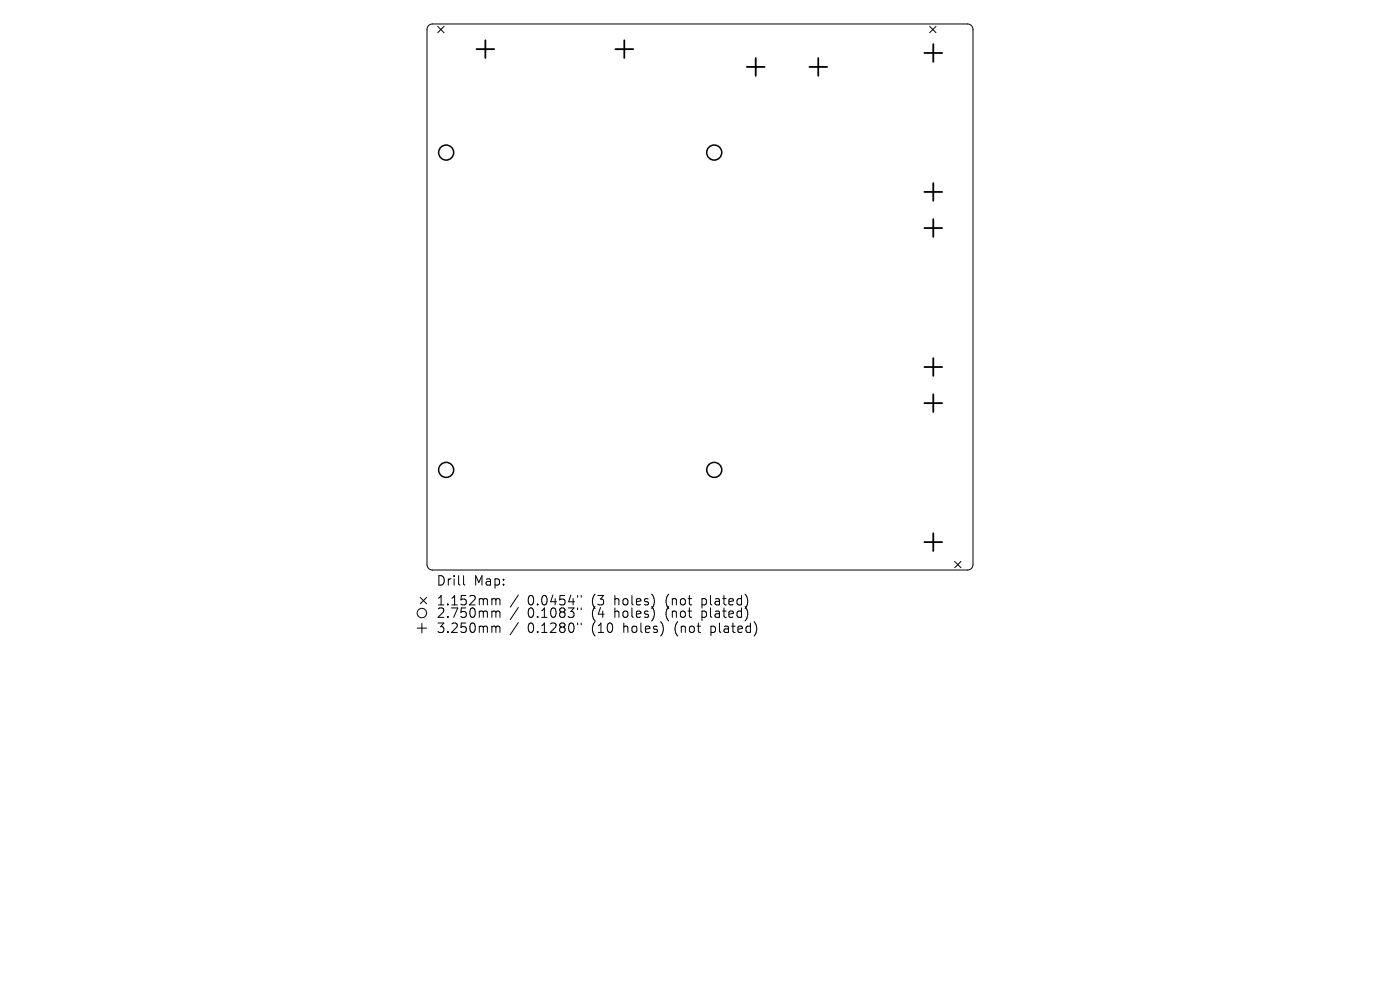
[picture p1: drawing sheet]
<svg xmlns="http://www.w3.org/2000/svg" width="297mm" height="210mm" viewBox="0 0 297 210" stroke-linecap="round" stroke-linejoin="round" font-family="sans-serif">
<defs><g id="words">
<g font-size="2.8">
<text x="92.5" y="124.5">Drill</text>
<text x="100.5" y="124.5">Map:</text>
<text x="92.5" y="128.7">1.152mm</text>
<text x="92.5" y="131.3">2.750mm</text>
<text x="111.9" y="128.7">0.0454&quot;</text>
<text x="111.9" y="131.3">0.1083&quot;</text>
<text x="125.7" y="128.7">(3</text>
<text x="125.7" y="131.3">(4</text>
<text x="130.6" y="128.7">holes)</text>
<text x="130.6" y="131.3">holes)</text>
<text x="141.7" y="128.7">(not</text>
<text x="141.7" y="131.3">(not</text>
<text x="149.5" y="128.7">plated)</text>
<text x="149.5" y="131.3">plated)</text>
<text x="92.5" y="134.5">3.250mm</text>
<text x="111.9" y="134.5">0.1280&quot;</text>
<text x="125.7" y="134.5">(10</text>
<text x="132.5" y="134.5">holes)</text>
<text x="143.6" y="134.5">(not</text>
<text x="151.4" y="134.5">plated)</text>
</g>
</g></defs>
<g fill="none" stroke="#000" stroke-width=".21">
<path d="M90.9 5.4l.8-.3h113.6a1.16 1.16 0 0 1 1.1 1.2v113.5a1.16 1.16 0 0 1-1.1 1.1h-113.6a1.16 1.16 0 0 1-1.1-1.1v-113.6zM92.9 5.6l1.3 1.3M94.2 5.6l-1.3 1.3M197.2 5.6l1.4 1.3M198.6 5.6l-1.4 1.3M202.5 119.1l1.4 1.3M203.9 119.1l-1.4 1.3M88.5 133.2h2M89.2 126.7l1.3 1.4M89.5 132.2v2M90.5 126.7l-1.3 1.4M98.3 122.1v1.7l.3 .3"/>
<path d="M104.6 127l.5 .1 .1 .2M104.6 129.6h.3l.3 .3M104.6 132.8l.5 .1 .1 .2M105.2 127.3l.3-.3 .5 .1 .1 1.2M105.2 127.3v1M105.2 129.9v1.1M105.2 133.1v1.1M105.2 129.9l.3-.3 .5 .1 .1 1.3M105.2 133.1l.3-.3 .5 .1 .1 1.3M110 126.2l-1.8 2.6M110 128.9l-1.8 2.5M110 132.1l-1.8 2.5"/>
<path d="M122.5 126.3v.4M122.5 129v.3M122.5 132.2v.3M123.3 126.3v.4M123.3 129v.3M123.3 132.2v.3"/>
<circle cx="89.5" cy="130" r="1"/>
</g>
<g fill="none" stroke="#000" stroke-width=".32">
<circle cx="94.6" cy="32.4" r="1.6"/>
<circle cx="151.5" cy="32.4" r="1.6"/>
<circle cx="94.6" cy="99.7" r="1.6"/>
<circle cx="151.5" cy="99.7" r="1.6"/>
</g>
<g fill="none" stroke="#000" stroke-width=".38">
<path d="M101.1 10.4h3.8M103 8.5v3.8M130.6 10.4h3.7M132.4 8.5v3.8M158.4 14.2h3.8M160.3 12.3v3.8M171.7 14.2h3.8M173.6 12.3v3.8M196.1 11.2h3.8M198 9.4v3.7M198 38.8v3.8M196.1 40.7h3.8"/>
<path d="M196.1 48.4h3.8M198 46.5v3.8M196.1 77.9h3.8M198 76v3.7M196.1 85.5h3.8M198 83.6v3.8M196.1 115h3.8M198 113.1v3.8"/>
</g>
<use href="#words"/>
</svg>
